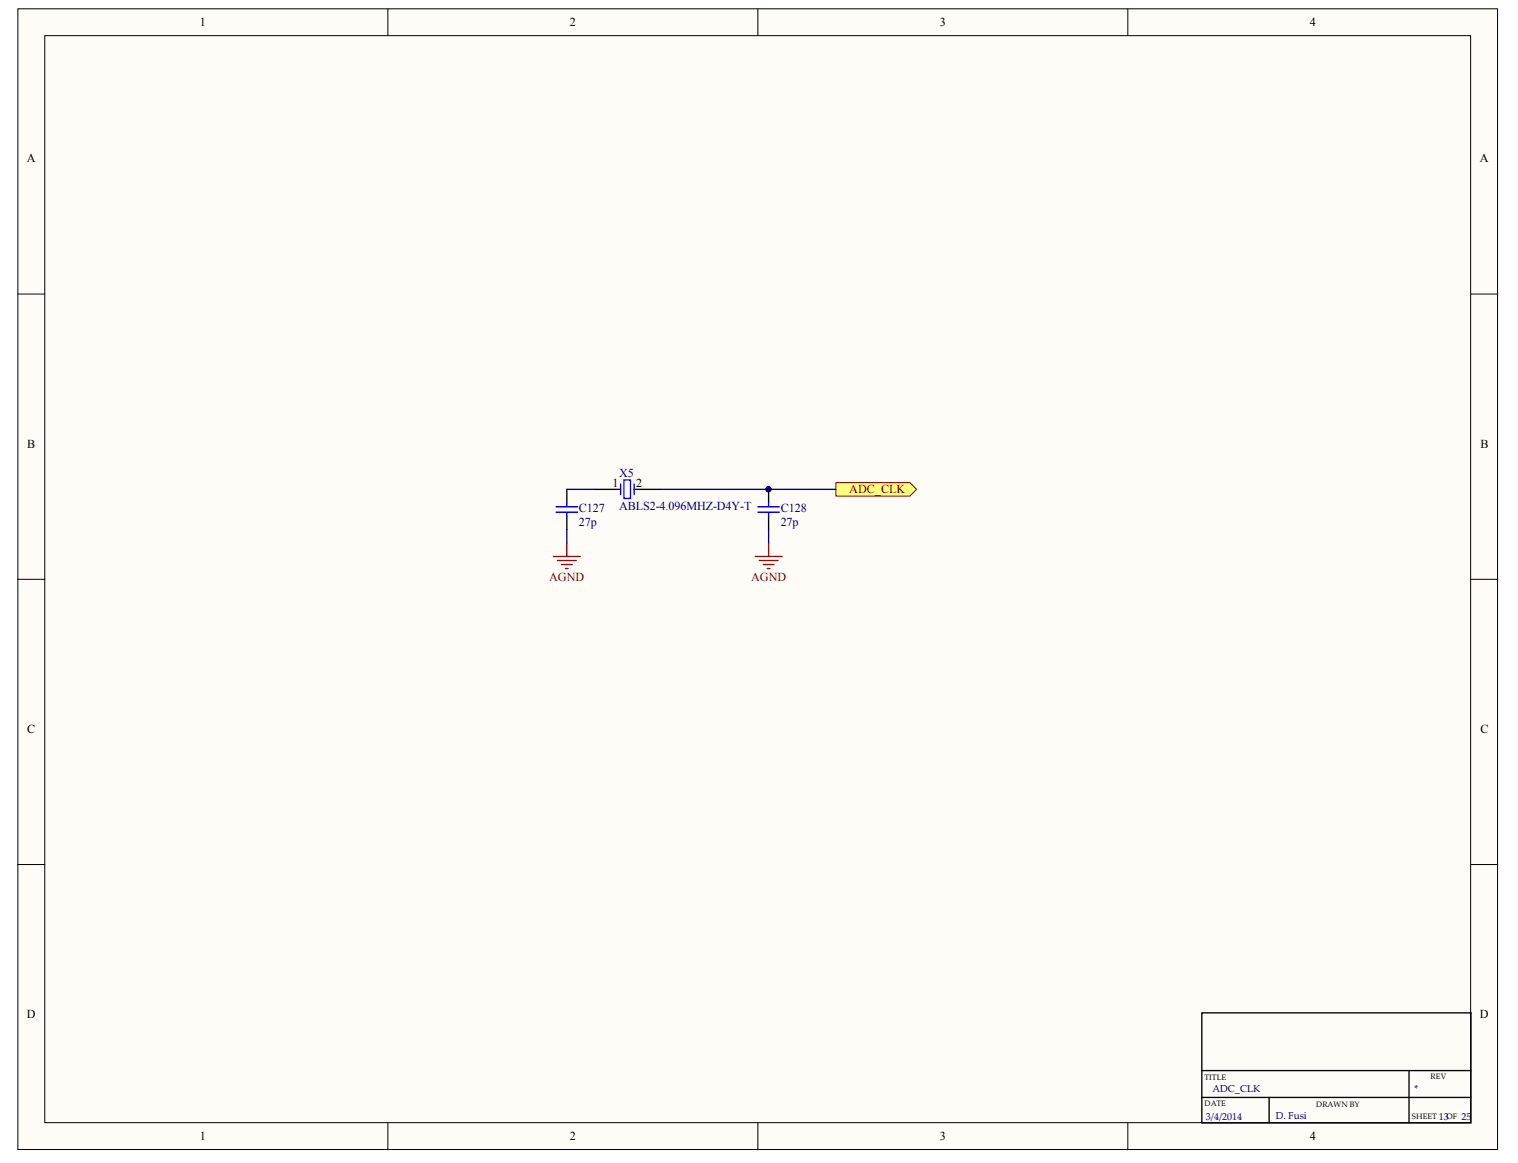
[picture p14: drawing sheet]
<svg xmlns="http://www.w3.org/2000/svg" width="269mm" height="206mm" viewBox="0 0 269 206" stroke-linecap="round" stroke-linejoin="round" font-family="sans-serif">
<defs><g id="words">
<g font-size="2.2">
<text x="35.4" y="4.7">1</text>
<text x="100.9" y="4.7">2</text>
<text x="166.4" y="4.7">3</text>
<text x="232" y="4.7">4</text>
<text x="4.8" y="28.7">A</text>
<text x="262.1" y="28.7">A</text>
<text x="4.8" y="79.3">B</text>
<text x="262.2" y="79.3">B</text>
<text x="108.5" y="86.2">1</text>
<text x="112.6" y="86.2">2</text>
<text x="4.8" y="129.8">C</text>
<text x="262.2" y="129.8">C</text>
<text x="4.8" y="180.3">D</text>
<text x="262.1" y="180.3">D</text>
<text x="35.4" y="202">1</text>
<text x="100.9" y="202">2</text>
<text x="166.4" y="202">3</text>
<text x="232" y="202">4</text>
</g>
<g font-size="2.2" fill="#000080">
<text x="109.6" y="84.6">X5</text>
<text x="102.5" y="90.8">C127</text>
<text x="102.5" y="93.1">27p</text>
<text x="109.6" y="90.3">ABLS2-4.096MHZ-D4Y-T</text>
<text x="138.3" y="90.8">C128</text>
<text x="138.3" y="93.1">27p</text>
</g>
<g font-size="2.2" fill="#800000">
<text x="150.4" y="87.4">ADC_CLK</text>
<text x="97.2" y="102.9">AGND</text>
<text x="133" y="102.9">AGND</text>
</g>
<g font-size="1.8" fill="#000080">
<text x="214.7" y="193.4">ADC_CLK</text>
<text x="250.5" y="193.4">*</text>
<text x="213.6" y="198.4">3/4/2014</text>
<text x="225.9" y="198.2">D. Fusi</text>
<text x="254.8" y="198.4">13</text>
<text x="258.8" y="198.4">25</text>
</g>
<g font-size="1.4">
<text x="213.3" y="191.4">TITLE</text>
<text x="253.3" y="191.2">REV</text>
<text x="213.3" y="195.9">DATE</text>
<text x="233.1" y="196.1">DRAWN BY</text>
<text x="250" y="198.3">SHEET</text>
<text x="256.2" y="198.3">OF</text>
</g>
</g></defs>
<g fill="#fffcf8" stroke="#000" stroke-width=".18">
<path d="M3.2 1.6h262v202h-262z"/>
<path d="M7.9 6.3h252.5v192.6h-252.5z"/>
</g>
<path d="M68.7 1.6v4.7M134.2 1.6v4.7M199.7 1.6v4.7M3.2 52.1h4.7M260.5 52.1h4.7M3.2 102.6h4.7M260.5 102.6h4.7M3.2 153.2h4.7M260.5 153.2h4.7M68.7 198.9v4.8M134.2 198.9v4.8M199.7 198.9v4.8" fill="none" stroke="#000" stroke-width=".18"/>
<path d="M100.4 86.7v2.4M100.4 91.4v2.4M105.1 86.7h4.8M112.3 86.7h4.7M136.1 86.7v2.4M136.1 91.4v2.4M212.8 179.4h47.7v19.5h-47.7zM212.8 194.4h47.7M212.8 189.7h47.7M224.7 194.4v4.5M249.5 189.7v9.2" fill="none" stroke="#000" stroke-width=".24"/>
<path d="M98.5 90.7h3.8M98.5 89.8h3.8M100.4 89.1v.7M100.4 90.7v.7M109.9 85.7v1.9M110.5 85h1.1v3.3h-1.1zM112.3 85.7v1.9M134.2 90.7h3.8M134.2 89.8h3.8M136.1 89.1v.7M136.1 90.7v.7" fill="none" stroke="#00f" stroke-width=".24"/>
<circle cx="136.1" cy="86.7" r=".45" fill="#000080" stroke="#000080" stroke-width=".18"/>
<path d="M98 98.6h4.8M98.7 99.3h3.3M100.4 96.2v2.4M133.7 98.6h4.8M134.4 99.3h3.4M136.1 96.2v2.4M99.4 100h1.9M100.1 100.7h.5M135.2 100h1.9M135.9 100.7h.4" fill="none" stroke="#800000" stroke-width=".24"/>
<path d="M100.4 93.8v2.4M100.4 86.7h4.7M136.1 93.8v2.4" fill="none" stroke="#000080" stroke-width=".24"/>
<path d="M148 85.5h13.1l1.2 1.2-1.2 1.2h-13.1z" fill-rule="evenodd" fill="#ffff80" stroke="#800000" stroke-width=".18"/>
<path d="M117 86.7h31" fill="none" stroke="#000080" stroke-width=".24"/>
<use href="#words"/>
</svg>
